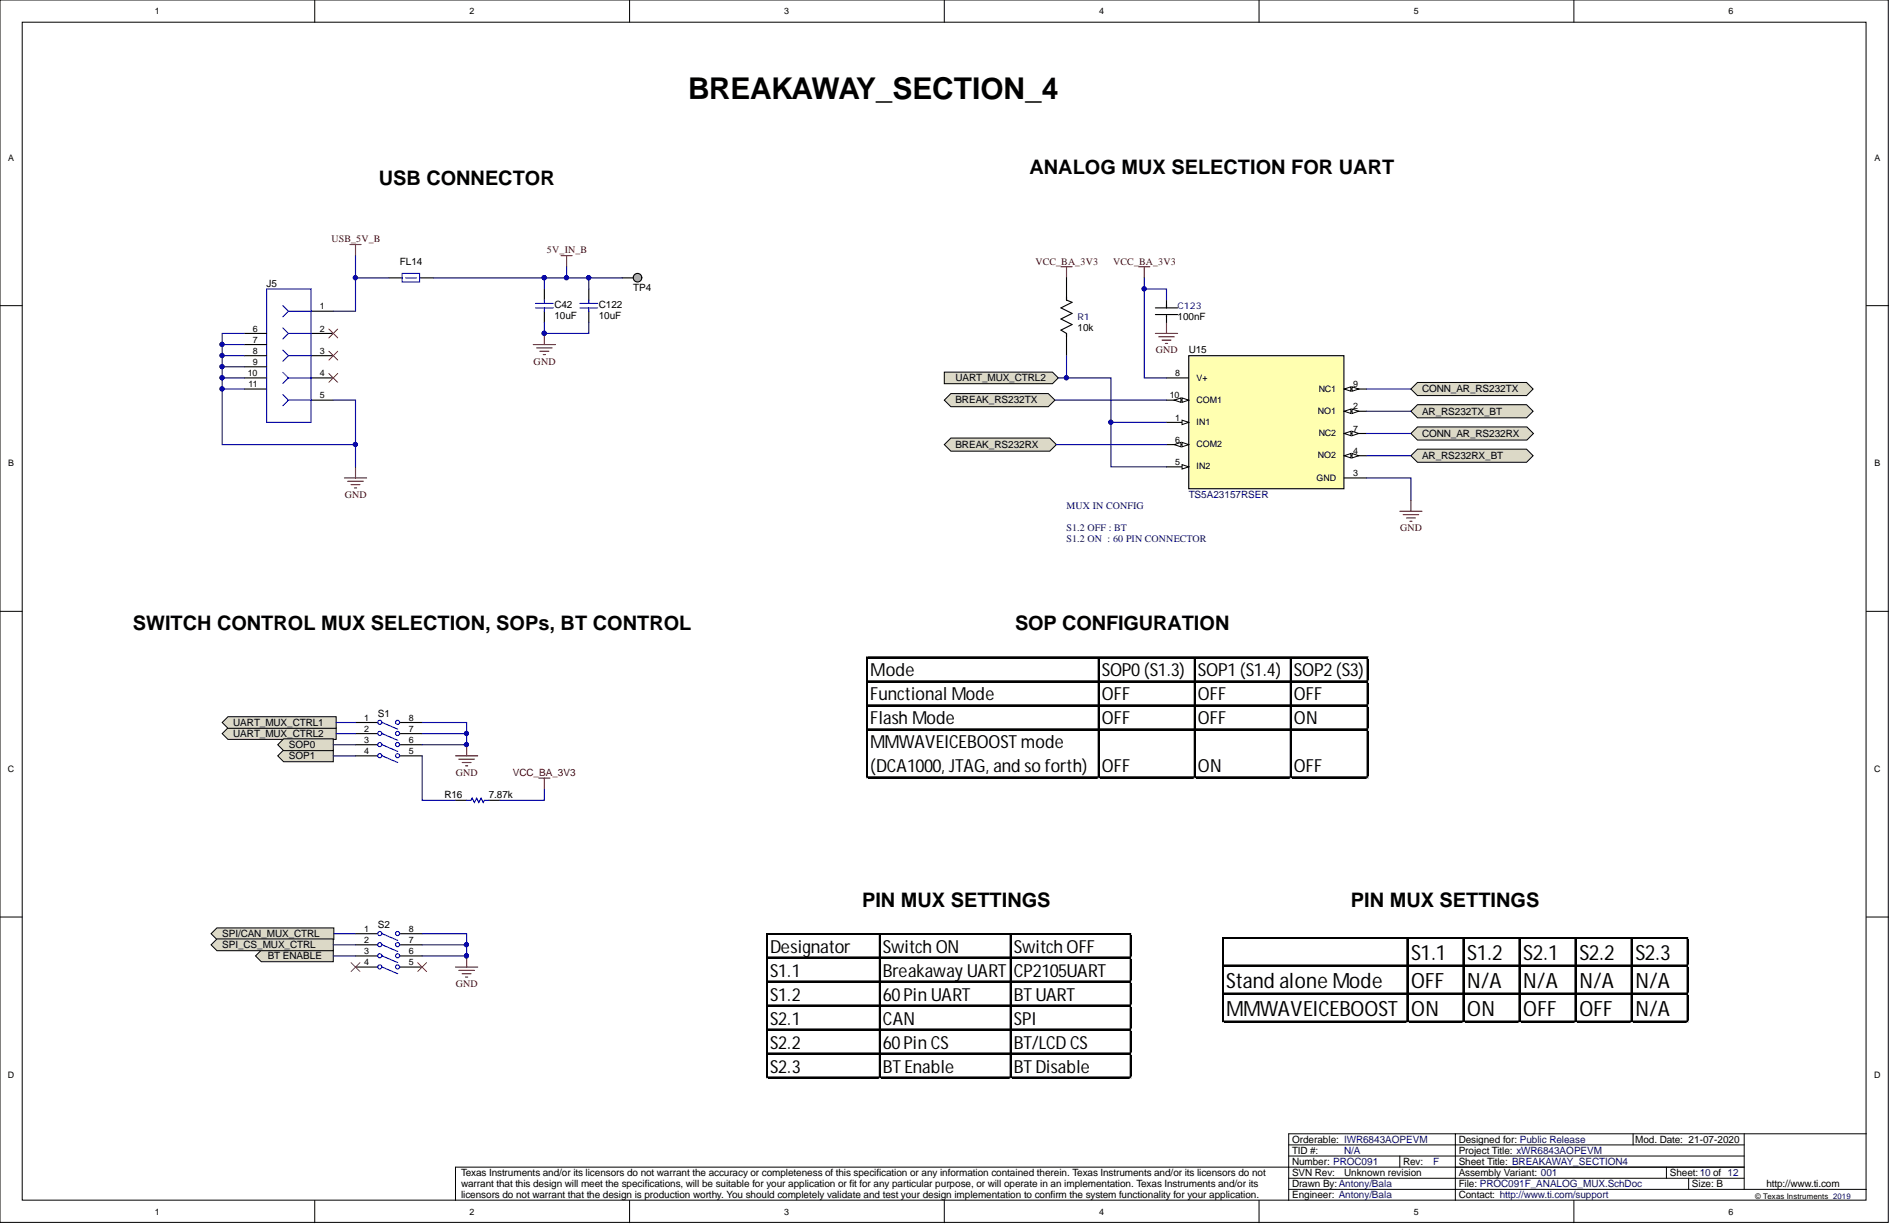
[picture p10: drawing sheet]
<svg xmlns="http://www.w3.org/2000/svg" width="431mm" height="279mm" viewBox="0 0 431 279" stroke-linecap="round" stroke-linejoin="round" font-family="sans-serif">
<defs><g id="words">
<text font-size="6.8" x="157" y="22.6">BREAKAWAY_SECTION_4</text>
<g font-size="4.8">
<text x="322" y="219">S1.1</text>
<text x="334.8" y="219">S1.2</text>
<text x="347.6" y="219">S2.1</text>
<text x="360.3" y="219">S2.2</text>
<text x="373.1" y="219">S2.3</text>
<text x="279.8" y="225.3">Stand aloneMode</text>
<text x="322" y="225.3">OFF</text>
<text x="334.8" y="225.3">N/A</text>
<text x="347.6" y="225.3">N/A</text>
<text x="360.3" y="225.3">N/A</text>
<text x="373.1" y="225.3">N/A</text>
<text x="279.8" y="231.7">MMWAVEICEBOOST</text>
<text x="322" y="231.7">ON</text>
<text x="334.8" y="231.7">ON</text>
<text x="347.6" y="231.7">OFF</text>
<text x="360.3" y="231.7">OFF</text>
<text x="373.1" y="231.7">N/A</text>
</g>
<g font-size="4.6">
<text x="234.9" y="39.6">ANALOG MUX SELECTION FOR UART</text>
<text x="86.4" y="42.2">USB CONNECTOR</text>
<text x="30.3" y="143.6">SWITCH CONTROL MUX SELECTION, SOPs, BT CONTROL</text>
<text x="231.6" y="143.6">SOP CONFIGURATION</text>
<text x="196.7" y="207">PIN MUX SETTINGS</text>
<text x="308.2" y="207">PIN MUX SETTINGS</text>
</g>
<g font-size="4.1">
<text x="198.5" y="154.3">Mode</text>
<text x="251.4" y="154.3">SOP0(S1.3)</text>
<text x="273.3" y="154.3">SOP1 (S1.4)</text>
<text x="295.2" y="154.3">SOP2(S3)</text>
<text x="198.5" y="159.8">Functional Mode</text>
<text x="251.4" y="159.8">OFF</text>
<text x="273.3" y="159.8">OFF</text>
<text x="295.2" y="159.8">OFF</text>
<text x="198.5" y="165.2">Flash Mode</text>
<text x="251.4" y="165.2">OFF</text>
<text x="273.3" y="165.2">OFF</text>
<text x="295.2" y="165.2">ON</text>
<text x="198.5" y="170.7">MMWAVEICEBOOSTmode</text>
<text x="198.5" y="176.2">(DCA1000, JTAG, and soforth)</text>
<text x="251.4" y="176.2">OFF</text>
<text x="273.3" y="176.2">ON</text>
<text x="295.2" y="176.2">OFF</text>
<text x="175.7" y="217.3">Designator</text>
<text x="201.5" y="217.3">Switch ON</text>
<text x="231.3" y="217.3">Switch OFF</text>
<text x="175.7" y="222.7">S1.1</text>
<text x="201.5" y="222.7">BreakawayUART</text>
<text x="231.3" y="222.7">CP2105UART</text>
<text x="175.7" y="228.2">S1.2</text>
<text x="175.7" y="233.7">S2.1</text>
<text x="201.5" y="228.2">60Pin UART</text>
<text x="201.5" y="233.7">CAN</text>
<text x="231.3" y="228.2">BTUART</text>
<text x="231.3" y="233.7">SPI</text>
<text x="175.7" y="239.2">S2.2</text>
<text x="201.5" y="239.2">60Pin CS</text>
<text x="231.3" y="239.2">BT/LCDCS</text>
<text x="175.7" y="244.6">S2.3</text>
<text x="201.5" y="244.6">BTEnable</text>
<text x="231.3" y="244.6">BTDisable</text>
</g>
<g font-size="2.3" fill="#800000">
<text x="75.6" y="55.3">USB_5V_B</text>
<text x="124.8" y="57.8">5V_IN_B</text>
<text x="236.2" y="60.3">VCC_BA_3V3</text>
<text x="254" y="60.3">VCC_BA_3V3</text>
<text x="121.8" y="83.2">GND</text>
<text x="263.7" y="80.6">GND</text>
<text x="78.7" y="113.6">GND</text>
<text x="319.5" y="121.2">GND</text>
<text x="104" y="177">GND</text>
<text x="117" y="177">VCC_BA_3V3</text>
<text x="104" y="225.1">GND</text>
</g>
<g font-size="2.3">
<text x="60.8" y="65.4">J5</text>
<text x="91.3" y="60.3">FL14</text>
<text x="126.5" y="70.2">C42</text>
<text x="136.6" y="70.2">C122</text>
<text x="144.5" y="66.4">TP4</text>
<text x="126.5" y="72.8">10uF</text>
<text x="136.6" y="72.8">10uF</text>
<text x="245.9" y="75.5">10k</text>
<text x="268.7" y="73">100nF</text>
<text x="271.2" y="80.6">U15</text>
<text x="218" y="87">UART_MUX_CTRL2</text>
<text x="324.4" y="89.5">CONN_AR_RS232TX</text>
<text x="218" y="92">BREAK_RS232TX</text>
<text x="324.4" y="94.6">AR_RS232TX_BT</text>
<text x="324.4" y="99.6">CONN_AR_RS232RX</text>
<text x="218" y="102.2">BREAK_RS232RX</text>
<text x="324.4" y="104.7">AR_RS232RX_BT</text>
<text x="53.2" y="165.6">UART_MUX_CTRL1</text>
<text x="86.2" y="163.5">S1</text>
<text x="53.2" y="168.1">UART_MUX_CTRL2</text>
<text x="65.9" y="173.2">SOP1</text>
<text x="65.9" y="170.6">SOP0</text>
<text x="101.4" y="182">R16</text>
<text x="111.5" y="182">7.87k</text>
<text x="50.7" y="213.7">SPI/CAN_MUX_CTRL</text>
<text x="86.2" y="211.7">S2</text>
<text x="50.7" y="216.3">SPI_CS_MUX_CTRL</text>
<text x="61.1" y="218.8">BT ENABLE</text>
<text x="294.8" y="263.2">TID #:</text>
<text x="294.8" y="260.6">Orderable: IWR6843AOPEVM</text>
<text x="332.8" y="263.2">Project Title: xWR6843AOPEVM</text>
<text x="332.8" y="260.6">Designed for: Public Release</text>
<text x="373.1" y="260.6">Mod. Date: 21-07-2020</text>
<text x="105.2" y="268.2">Texas Instruments and/or its licensors do not warrant the accuracy or completeness of this specification or any information contained therein. Texas Instruments and/or its licensors do not</text>
<text x="294.8" y="268.2">SVN Rev:</text>
<text x="294.8" y="265.7">Number: PROC091</text>
<text x="306.7" y="268.2">Unknown revision</text>
<text x="320.1" y="265.7">Rev:</text>
<text x="332.8" y="265.7">Sheet Title: BREAKAWAY_SECTION4</text>
<text x="332.8" y="268.2">Assembly Variant: 001</text>
<text x="381" y="268.2">Sheet:10 of 12</text>
<text x="105.2" y="270.8">warrant that this design will meet the specifications, will be suitable for your application or fit for any particular purpose, or will operate in an implementation. Texas Instruments and/or its</text>
<text x="105.2" y="273.3">licensors do not warrant that the design is production worthy. You should completely validate and test your design implementation to confirm the system functionality for your application.</text>
<text x="294.8" y="270.8">Drawn By:Antony/Bala</text>
<text x="294.8" y="273.3">Engineer: Antony/Bala</text>
<text x="332.8" y="270.8">File: PROC091F_ANALOG_MUX.SchDoc</text>
<text x="332.8" y="273.3">Contact: http://www.ti.com/support</text>
<text x="386" y="270.8">Size: B</text>
<text x="403" y="270.8">http://www.ti.com</text>
</g>
<g font-size="2.3" fill="#000080">
<text x="271.2" y="113.6">TS5A23157RSER</text>
<text x="243.3" y="116.1">MUX IN CONFIG</text>
<text x="243.3" y="123.7">S1.2 ON : 60 PIN CONNECTOR</text>
<text x="243.3" y="121.2">S1.2 OFF : BT</text>
<text x="306.7" y="263.2">N/A</text>
<text x="327" y="265.7">F</text>
</g>
<g font-size="2.1" fill="#000080">
<text x="268.7" y="70.6">C123</text>
<text x="245.9" y="73.1">R1</text>
</g>
<g font-size="2">
<text x="35.3" y="3.2">1</text>
<text x="107.1" y="3.2">2</text>
<text x="179" y="3.2">3</text>
<text x="250.8" y="3.2">4</text>
<text x="322.6" y="3.2">5</text>
<text x="394.4" y="3.2">6</text>
<text x="1.9" y="36.7">A</text>
<text x="427.7" y="36.7">A</text>
<text x="73" y="70.6">1</text>
<text x="57.7" y="75.6">6</text>
<text x="73" y="75.6">2</text>
<text x="57.7" y="78.2">7</text>
<text x="57.7" y="80.7">8</text>
<text x="57.7" y="83.2">9</text>
<text x="73" y="80.7">3</text>
<text x="56.5" y="85.8">10</text>
<text x="56.7" y="88.3">11</text>
<text x="73" y="85.8">4</text>
<text x="268.1" y="85.8">8</text>
<text x="273" y="86.8">V+</text>
<text x="300.9" y="89.3">NC1</text>
<text x="308.7" y="88.3">9</text>
<text x="73" y="90.8">5</text>
<text x="266.9" y="90.8">10</text>
<text x="268.1" y="95.9">1</text>
<text x="273" y="91.9">COM1</text>
<text x="300.7" y="94.4">NO1</text>
<text x="308.7" y="93.4">2</text>
<text x="268.1" y="101">6</text>
<text x="273" y="96.9">IN1</text>
<text x="273" y="102">COM2</text>
<text x="300.9" y="99.5">NC2</text>
<text x="308.7" y="98.4">7</text>
<text x="1.9" y="106.4">B</text>
<text x="268.1" y="106.1">5</text>
<text x="273" y="107.1">IN2</text>
<text x="300.7" y="104.5">NO2</text>
<text x="308.7" y="103.5">4</text>
<text x="427.7" y="106.4">B</text>
<text x="300.4" y="109.6">GND</text>
<text x="308.7" y="108.6">3</text>
<text x="83.1" y="164.4">1</text>
<text x="83.1" y="166.9">2</text>
<text x="93.3" y="164.4">8</text>
<text x="93.3" y="166.9">7</text>
<text x="83.1" y="169.4">3</text>
<text x="83.1" y="172">4</text>
<text x="93.3" y="169.4">6</text>
<text x="93.3" y="172">5</text>
<text x="1.8" y="176.1">C</text>
<text x="427.6" y="176.1">C</text>
<text x="83.1" y="212.5">1</text>
<text x="83.1" y="215.1">2</text>
<text x="93.3" y="212.5">8</text>
<text x="93.3" y="215.1">7</text>
<text x="83.1" y="217.6">3</text>
<text x="83.1" y="220.1">4</text>
<text x="93.3" y="217.6">6</text>
<text x="93.3" y="220.1">5</text>
<text x="1.8" y="245.8">D</text>
<text x="427.6" y="245.8">D</text>
<text x="35.3" y="277">1</text>
<text x="107.1" y="277">2</text>
<text x="179" y="277">3</text>
<text x="250.8" y="277">4</text>
<text x="322.6" y="277">5</text>
<text x="394.4" y="277">6</text>
</g>
<text font-size="1.8" x="400.5" y="273.4">© Texas Instruments 2019</text>
</g></defs>
<g fill="#fff" stroke="#000" stroke-width=".23">
<path d="M0 0h430.8v278.8h-430.8z"/>
<path d="M5.1 5.1h420.7v268.6h-420.7z"/>
</g>
<g fill="none" stroke="#000" stroke-width=".23">
<path d="M71.8 0v5.1M143.6 0v5.1M215.5 0v5.1M287.3 0v5.1M359.1 0v5.1M0 69.7h5.1M425.8 69.7h5.1M0 139.4h5.1M425.8 139.4h5.1M0 209.2h5.1M425.8 209.2h5.1M332 258.6h-38v15.2"/>
<path d="M372.6 258.6v2.5M398 258.6v12.7M425.8 258.6h-93.8v15.2M71.8 273.8v5.1M143.6 273.8v5.1M215.5 273.8v5.1M287.3 273.8v5.1M294 271.3h131.8M294 268.7h104M294 263.7h104M294 261.1h104M319.4 263.7v2.5"/>
<path d="M359.1 273.8v5.1M380.2 266.2v2.5M385.3 268.7v2.6M398 266.2h-294.1v7.6"/>
</g>
<g fill="none" stroke="#800000" stroke-width=".25">
<path d="M79.8 55.8h2.6M81.1 55.8v2.5M128 58.3h2.5M129.3 58.3v2.5M121.7 78.6h5M122.4 79.3h3.6M124.2 76.1v2.5M123.2 80.1h2M123.9 80.9h.6M78.6 109h5M79.3 109.8h3.6M80.1 110.5h2"/>
<path d="M80.9 111.3h.5M81.1 106.5v2.5"/>
</g>
<path d="M88.7 63.4h3.1M95.8 63.4h3.1M124.2 65.9v2.5M124.2 71v2.5" fill="none" stroke="#000" stroke-width=".25"/>
<path d="M91.8 62.4h3.9v1.9h-3.9zM92.5 63.4h2.6M122.2 70.2h4M122.2 69.2h4M124.2 68.4v.8M124.2 70.2v.8" fill="none" stroke="#00f" stroke-width=".25"/>
<circle cx="124.2" cy="76" r=".47" fill="#000080" stroke="#000080" stroke-width=".23"/>
<circle cx="145.5" cy="63.3" r=".98" fill="#b2acb0" stroke="#000" stroke-width=".25"/>
<g fill="none" stroke="#000" stroke-width=".25">
<path d="M55.8 76.1h5M55.8 78.6h5M71 71h5M71 76.1h5M134.3 65.9v2.5M134.3 71v2.5M141.9 63.4h2.6M55.8 81.1h5M55.8 86.2h5M55.8 83.7h5M55.8 88.7h5M71 81.1h5"/>
<path d="M71 86.2h5M71 91.3h5"/>
</g>
<g fill="none" stroke="#00f" stroke-width=".25">
<path d="M60.8 65.9h10.2v30.4h-10.2zM64.5 74.8l1.3 1.3-1.3 1.2M64.5 69.7l1.3 1.3-1.3 1.3M64.5 79.9l1.3 1.2-1.3 1.3M65.9 71h5.1M65.9 76.1h5.1M132.3 69.2h4.1M132.3 70.2h4.1M134.3 68.4v.8M134.3 70.2v.8M64.5 90l1.3 1.3-1.3 1.2M64.5 84.9l1.3 1.3-1.3 1.3"/>
<path d="M65.9 81.1h5.1M65.9 86.2h5.1M65.9 91.3h5.1"/>
</g>
<path d="M242.1 60.8h2.5M243.3 60.8v2.6M319.4 116.6h5M320.1 117.4h3.6M320.9 118.1h2M321.7 118.9h.5M321.9 114.1v2.5" fill="none" stroke="#800000" stroke-width=".25"/>
<path d="M216.9 89.8h22.3l1.5 1.5-1.5 1.5h-22.3l-1.4-1.5z" fill-rule="evenodd" fill="#dcd9c7" stroke="#000" stroke-width=".23"/>
<path d="M243.3 63.4v5l1.3 .6-2.5 1.2 2.5 1.3-2.5 1.3 2.5 1.2-2.5 1.3 1.2 .8v5" fill="none" stroke="#000" stroke-width=".25"/>
<path d="M216.9 99.9h22.6l1.5 1.5-1.5 1.5h-22.6l-1.4-1.5z" fill-rule="evenodd" fill="#dcd9c7" stroke="#000" stroke-width=".23"/>
<path d="M259.8 60.8h2.5M261.1 60.8v2.6M263.6 76.1h5.1M264.4 76.8h3.5M265.1 77.6h2.1M265.9 78.3h.5M266.1 73.5v2.6" fill="none" stroke="#800000" stroke-width=".25"/>
<path d="M263.6 70.2h5.1M263.6 71.7h5.1M266.1 68.4v1.8M266.1 72v1.5" fill="none" stroke="#000" stroke-width=".25"/>
<g fill="#dcd9c7" stroke="#000" stroke-width=".23">
<path d="M323.4 87.2h24.9l1.5 1.5-1.5 1.5h-24.9l-1.5-1.5z" fill-rule="evenodd"/>
<path d="M323.4 97.4h25l1.5 1.5-1.5 1.5h-25l-1.5-1.5z" fill-rule="evenodd"/>
<path d="M323.4 92.3h24.9l1.5 1.5-1.5 1.5h-24.9l-1.5-1.5z" fill-rule="evenodd"/>
<path d="M323.4 102.4h24.9l1.5 1.5-1.5 1.5h-24.9l-1.5-1.5z" fill-rule="evenodd"/>
</g>
<path d="M271.2 81.1h35.4v30.4h-35.4z" fill="#ffffb0" stroke="#000" stroke-width=".25"/>
<path d="M266.1 96.3h5.1" fill="none" stroke="#000" stroke-width=".25"/>
<path d="M269.7 95.8l1.5 .5-1.5 .5z" fill="#fff"/>
<path d="M269.7 95.8l1.5 .5-1.5 .5z" fill="none" stroke="#000" stroke-width=".23"/>
<path d="M306.7 93.8h5.1" fill="none" stroke="#000" stroke-width=".25"/>
<path d="M306.7 93.8l1.5-.5v1z" fill="#fff"/>
<path d="M306.7 93.8l1.5-.5v1z" fill="none" stroke="#000" stroke-width=".23"/>
<path d="M308.5 93.3l1.5 .5-1.5 .5z" fill="#fff"/>
<path d="M308.5 93.3l1.5 .5-1.5 .5z" fill="none" stroke="#000" stroke-width=".23"/>
<path d="M306.7 109h5.1M306.7 103.9h5.1" fill="none" stroke="#000" stroke-width=".25"/>
<path d="M306.7 103.9l1.5-.5v1z" fill="#fff"/>
<path d="M306.7 103.9l1.5-.5v1z" fill="none" stroke="#000" stroke-width=".23"/>
<path d="M308.5 103.4l1.5 .5-1.5 .5z" fill="#fff"/>
<path d="M308.5 103.4l1.5 .5-1.5 .5z" fill="none" stroke="#000" stroke-width=".23"/>
<path d="M266.1 106.5h5.1" fill="none" stroke="#000" stroke-width=".25"/>
<path d="M269.7 106l1.5 .5-1.5 .5z" fill="#fff"/>
<path d="M269.7 106l1.5 .5-1.5 .5z" fill="none" stroke="#000" stroke-width=".23"/>
<path d="M266.1 101.4h5.1" fill="none" stroke="#000" stroke-width=".25"/>
<path d="M269.7 100.9l1.5 .5-1.5 .5z" fill="#fff"/>
<path d="M269.7 100.9l1.5 .5-1.5 .5z" fill="none" stroke="#000" stroke-width=".23"/>
<path d="M267.9 101.4l1.5-.5v1z" fill="#fff"/>
<path d="M267.9 101.4l1.5-.5v1z" fill="none" stroke="#000" stroke-width=".23"/>
<path d="M306.7 98.9h5.1" fill="none" stroke="#000" stroke-width=".25"/>
<path d="M306.7 98.9l1.5-.5v1z" fill="#fff"/>
<path d="M306.7 98.9l1.5-.5v1z" fill="none" stroke="#000" stroke-width=".23"/>
<path d="M308.5 98.4l1.5 .5-1.5 .5z" fill="#fff"/>
<path d="M308.5 98.4l1.5 .5-1.5 .5z" fill="none" stroke="#000" stroke-width=".23"/>
<path d="M266.1 86.2h5.1M306.7 88.7h5.1" fill="none" stroke="#000" stroke-width=".25"/>
<path d="M306.7 88.7l1.5-.5v1z" fill="#fff"/>
<path d="M306.7 88.7l1.5-.5v1z" fill="none" stroke="#000" stroke-width=".23"/>
<path d="M308.5 88.2l1.5 .5-1.5 .5z" fill="#fff"/>
<path d="M308.5 88.2l1.5 .5-1.5 .5z" fill="none" stroke="#000" stroke-width=".23"/>
<path d="M266.1 91.3h5.1" fill="none" stroke="#000" stroke-width=".25"/>
<path d="M269.7 90.8l1.5 .5-1.5 .5z" fill="#fff"/>
<path d="M269.7 90.8l1.5 .5-1.5 .5z" fill="none" stroke="#000" stroke-width=".23"/>
<path d="M267.9 91.3l1.5-.5v1z" fill="#fff"/>
<path d="M267.9 91.3l1.5-.5v1z" fill="none" stroke="#000" stroke-width=".23"/>
<path d="M75 75l2.1 2.1M77.1 75l-2.1 2.1M75 80.1l2.1 2M75 85.2l2.1 2M77.1 80.1l-2.1 2M77.1 85.2l-2.1 2" fill="none" stroke="#f00" stroke-width=".23"/>
<path d="M215.5 84.9h24.6l1.4 1.3-1.4 1.3h-24.6z" fill-rule="evenodd" fill="#dcd9c7" stroke="#000" stroke-width=".23"/>
<g fill="none" stroke="#000" stroke-width=".25">
<path d="M81.1 169.9h5.1M81.1 164.8h5.1M81.1 167.3h5.1M81.1 172.4h5.1M91.3 169.9h5M91.3 164.8h5M91.3 167.3h5M91.3 172.4h5M81.1 218h5.1M81.1 213h5.1M81.1 215.5h5.1M91.3 218h5"/>
<path d="M91.3 213h5M91.3 215.5h5M81.1 220.6h5.1M91.3 220.6h5"/>
</g>
<g fill="none" stroke="#00f" stroke-width=".25">
<path d="M87.2 169.9l3.5 1.5M87.2 167.3l3.5 1.5M87.2 164.8l3.5 1.5M87.2 172.4l3.5 1.5M87.2 218l3.5 1.6M87.2 215.5l3.5 1.5M87.2 213l3.5 1.5M87.2 220.6l3.5 1.5"/>
<circle cx="86.6" cy="167.3" r=".47"/>
<circle cx="86.6" cy="172.4" r=".47"/>
<circle cx="86.6" cy="164.8" r=".47"/>
<circle cx="86.6" cy="169.8" r=".47"/>
<circle cx="90.7" cy="167.3" r=".47"/>
<circle cx="90.7" cy="172.4" r=".47"/>
<circle cx="90.7" cy="169.8" r=".47"/>
<circle cx="90.7" cy="164.8" r=".47"/>
<circle cx="86.6" cy="215.5" r=".47"/>
<circle cx="86.6" cy="212.9" r=".47"/>
<circle cx="86.6" cy="218" r=".47"/>
<circle cx="90.7" cy="215.5" r=".47"/>
<circle cx="90.7" cy="212.9" r=".47"/>
<circle cx="90.7" cy="218" r=".47"/>
<circle cx="86.6" cy="220.5" r=".47"/>
<circle cx="90.7" cy="220.5" r=".47"/>
</g>
<g fill="#dcd9c7" stroke="#000" stroke-width=".23">
<path d="M52 166h24.7v2.6h-24.7l-1.3-1.3z" fill-rule="evenodd"/>
<path d="M52 163.5h24.7v2.6h-24.7l-1.3-1.3z" fill-rule="evenodd"/>
</g>
<path d="M106.5 218v2.6M103.9 220.6h5.1M104.7 221.3h3.5M105.4 222.1h2.1M106.2 222.8h.5" fill="none" stroke="#800000" stroke-width=".25"/>
<circle cx="106.4" cy="218" r=".47" fill="#000080" stroke="#000080" stroke-width=".23"/>
<path d="M59.6 216.7h16.4v2.7h-16.4l-1.3-1.4z" fill-rule="evenodd" fill="#dcd9c7" stroke="#000" stroke-width=".23"/>
<path d="M80.1 219.6l2 2M82.1 219.6l-2 2" fill="none" stroke="#f00" stroke-width=".23"/>
<g fill="#dcd9c7" stroke="#000" stroke-width=".23">
<path d="M49.5 211.6h26.7v2.7h-26.7l-1.3-1.3z" fill-rule="evenodd"/>
<path d="M49.5 214.2h26.5v2.6h-26.5l-1.3-1.3z" fill-rule="evenodd"/>
</g>
<path d="M103.9 172.4h5.1M104.7 173.2h3.5M105.4 173.9h2.1M106.2 174.7h.5M106.5 169.9v2.5" fill="none" stroke="#800000" stroke-width=".25"/>
<circle cx="106.4" cy="169.8" r=".47" fill="#000080" stroke="#000080" stroke-width=".23"/>
<g fill="#dcd9c7" stroke="#000" stroke-width=".23">
<path d="M64.7 171.1h11.3v2.6h-11.3l-1.3-1.3z" fill-rule="evenodd"/>
<path d="M64.7 168.5h11.3v2.7h-11.3l-1.3-1.3z" fill-rule="evenodd"/>
</g>
<path d="M122.9 177.5h2.6M124.2 177.5v2.5" fill="none" stroke="#800000" stroke-width=".25"/>
<path d="M103.9 182.5h2.6M111.5 182.5h2.6" fill="none" stroke="#000" stroke-width=".25"/>
<path d="M106.5 182.5h1l.2-.5 .5 1 .5-1 .5 1 .6-1 .5 1 .2-.5h1" fill="none" stroke="#00f" stroke-width=".25"/>
<path d="M95.3 219.6l2 2M97.3 219.6l-2 2" fill="none" stroke="#f00" stroke-width=".23"/>
<g fill="none" stroke="#000" stroke-width=".32">
<path d="M278.8 213.7v19.5M279 213.7v19.5M279.1 213.7h106.2M279.1 213.9h106.2M321 214.1v19.1M321.2 214.1v19.1M333.8 214.1v19.1M334 214.1v19.1M346.6 214.1v19.1M346.8 214.1v19.1M359.4 214.1v19.1M359.5 214.1v19.1"/>
<path d="M372.2 214.1v19.1M372.3 214.1v19.1M385 214.1v19.1M385.1 214.1v19.1M279.1 220.1h106.2M279.1 220.3h106.2M279.1 226.5h106.2M279.1 226.7h106.2M279.1 232.9h106.2M279.1 233.1h106.2"/>
</g>
<path d="M278.8 233.2v.1" fill="none" stroke="#d4d4d4" stroke-width=".32"/>
<path d="M278.8 233.2l.3 .1z" fill="#d4d4d4"/>
<path d="M321 233.2v.1" fill="none" stroke="#d4d4d4" stroke-width=".32"/>
<path d="M321 233.2l.3 .1z" fill="#d4d4d4"/>
<path d="M333.8 233.2v.1" fill="none" stroke="#d4d4d4" stroke-width=".32"/>
<path d="M333.8 233.2l.3 .1z" fill="#d4d4d4"/>
<path d="M346.6 233.2v.1" fill="none" stroke="#d4d4d4" stroke-width=".32"/>
<path d="M346.6 233.2l.3 .1z" fill="#d4d4d4"/>
<path d="M359.4 233.2v.1" fill="none" stroke="#d4d4d4" stroke-width=".32"/>
<path d="M359.4 233.2l.3 .1z" fill="#d4d4d4"/>
<path d="M372.2 233.2v.1" fill="none" stroke="#d4d4d4" stroke-width=".32"/>
<path d="M372.2 233.2l.3 .1z" fill="#d4d4d4"/>
<path d="M385 233.2v.1" fill="none" stroke="#d4d4d4" stroke-width=".32"/>
<path d="M385 233.2l.3 .1z" fill="#d4d4d4"/>
<path d="M385.3 213.7h.1" fill="none" stroke="#d4d4d4" stroke-width=".32"/>
<path d="M385.3 213.7v.4z" fill="#d4d4d4"/>
<path d="M385.3 220.1h.1" fill="none" stroke="#d4d4d4" stroke-width=".32"/>
<path d="M385.3 220.1v.4z" fill="#d4d4d4"/>
<path d="M385.3 226.5h.1" fill="none" stroke="#d4d4d4" stroke-width=".32"/>
<path d="M385.3 226.5v.3z" fill="#d4d4d4"/>
<path d="M385.3 232.9h.1" fill="none" stroke="#d4d4d4" stroke-width=".32"/>
<path d="M385.3 232.9v.3z" fill="#d4d4d4"/>
<g fill="none" stroke="#000080" stroke-width=".25">
<path d="M81.1 58.3v12.7h-5.1M50.7 78.6v2.5h5.1M55.8 76.1h-5.1v2.5h5.1M81.1 63.4h7.6M98.9 63.4h25.3M124.2 63.4h10.1M124.2 73.5v2.6h10.1v-2.6M124.2 63.4v2.5M129.3 60.8v2.6M134.3 63.4v2.5M134.3 63.4h7.6M261.1 63.4v22.8h5"/>
<path d="M261.1 65.9h5v2.5M50.7 81.1v2.6h5.1M50.7 83.7v2.5h5.1M50.7 86.2v2.5h5.1M50.7 88.7v12.7h30.4M76 91.3h5.1v15.2M240.7 91.3h25.4M241.5 86.2h12v10.1h12.6M243.3 81.1v5.1M253.5 96.3v10.2h12.6M311.8 88.7h10.1M311.8 93.8h10.1"/>
<path d="M311.8 98.9h10.1M241 101.4h25.1M311.8 109h10.1v5.1M311.8 103.9h10.1M76 169.9h5.1M76 172.4h5.1M76.7 167.3h4.4M76.7 164.8h4.4M96.3 172.4v10.1h7.6M96.3 164.8h10.2v5.1h-10.2M96.3 167.3h10.2M124.2 180v2.5h-10.1"/>
<path d="M76 218h5.1M76 215.5h5.1M76.2 213h4.9M96.3 213h10.2v5h-10.2M96.3 215.5h10.2"/>
</g>
<g fill="#000080" stroke="#000080" stroke-width=".23">
<circle cx="124.2" cy="63.3" r=".47"/>
<circle cx="134.3" cy="63.3" r=".47"/>
<circle cx="129.2" cy="63.3" r=".47"/>
<circle cx="50.7" cy="78.6" r=".47"/>
<circle cx="50.7" cy="81.1" r=".47"/>
<circle cx="50.7" cy="83.6" r=".47"/>
<circle cx="50.7" cy="86.2" r=".47"/>
<circle cx="50.7" cy="88.7" r=".47"/>
<circle cx="81.1" cy="101.4" r=".47"/>
<circle cx="81.1" cy="63.3" r=".47"/>
<circle cx="124.2" cy="76" r=".47"/>
<circle cx="253.4" cy="96.3" r=".47"/>
<circle cx="261" cy="65.9" r=".47"/>
<circle cx="243.3" cy="86.2" r=".47"/>
<circle cx="106.4" cy="167.3" r=".47"/>
<circle cx="106.4" cy="169.8" r=".47"/>
<circle cx="106.4" cy="215.5" r=".47"/>
<circle cx="106.4" cy="218" r=".47"/>
</g>
<g fill="none" stroke="#000" stroke-width=".27">
<path d="M197.7 149.8v27.7M197.8 149.8v27.7M198 149.8h114.2M198 150h114.2M198 155.3h114.2M198 155.4h114.2M250.6 150.1v27.4M250.7 150.1v27.4M272.5 150.1v27.4M272.6 150.1v27.4M294.4 150.1v27.4M294.5 150.1v27.4"/>
<path d="M311.9 150.1v27.4M312.1 150.1v27.4M198 160.8h114.2M198 160.9h114.2M198 166.3h114.2M198 166.4h114.2M198 177.2h114.2M198 177.3h114.2"/>
</g>
<path d="M197.7 177.5h.1" fill="none" stroke="#d4d4d4" stroke-width=".27"/>
<path d="M197.7 177.5h.3z" fill="#d4d4d4"/>
<path d="M250.6 177.5h.1" fill="none" stroke="#d4d4d4" stroke-width=".27"/>
<path d="M250.6 177.5h.2z" fill="#d4d4d4"/>
<path d="M272.5 177.5h.1" fill="none" stroke="#d4d4d4" stroke-width=".27"/>
<path d="M272.5 177.5h.3z" fill="#d4d4d4"/>
<path d="M294.4 177.5h.1" fill="none" stroke="#d4d4d4" stroke-width=".27"/>
<path d="M294.4 177.5h.3z" fill="#d4d4d4"/>
<path d="M311.9 177.5h.1" fill="none" stroke="#d4d4d4" stroke-width=".27"/>
<path d="M311.9 177.5h.3z" fill="#d4d4d4"/>
<path d="M312.2 149.8h.1" fill="none" stroke="#d4d4d4" stroke-width=".27"/>
<path d="M312.2 149.8l.1 .3z" fill="#d4d4d4"/>
<path d="M312.2 155.3h.1" fill="none" stroke="#d4d4d4" stroke-width=".27"/>
<path d="M312.2 155.3l.1 .3z" fill="#d4d4d4"/>
<path d="M312.2 160.8h.1" fill="none" stroke="#d4d4d4" stroke-width=".27"/>
<path d="M312.2 160.8l.1 .3z" fill="#d4d4d4"/>
<path d="M312.2 166.3h.1" fill="none" stroke="#d4d4d4" stroke-width=".27"/>
<path d="M312.2 166.3l.1 .2z" fill="#d4d4d4"/>
<path d="M312.2 177.2h.1" fill="none" stroke="#d4d4d4" stroke-width=".27"/>
<path d="M312.2 177.2l.1 .3z" fill="#d4d4d4"/>
<g fill="none" stroke="#000" stroke-width=".27">
<path d="M174.9 212.8v33.1M175 212.8v33.1M175.2 212.8h83M175.2 212.9h83M175.2 218.3h83M175.2 218.4h83M200.6 213.1v32.8M200.8 213.1v32.8M230.5 213.1v32.8M230.6 213.1v32.8M257.9 213.1v32.8M258 213.1v32.8"/>
<path d="M175.2 223.8h83M175.2 223.9h83M175.2 229.2h83M175.2 229.4h83M175.2 234.7h83M175.2 234.8h83M175.2 240.2h83M175.2 240.3h83M175.2 245.7h83M175.2 245.8h83"/>
</g>
<path d="M174.9 245.9v.1" fill="none" stroke="#d4d4d4" stroke-width=".27"/>
<path d="M174.9 245.9l.3 .1z" fill="#d4d4d4"/>
<path d="M200.6 245.9v.1" fill="none" stroke="#d4d4d4" stroke-width=".27"/>
<path d="M200.6 245.9l.3 .1z" fill="#d4d4d4"/>
<path d="M230.5 245.9v.1" fill="none" stroke="#d4d4d4" stroke-width=".27"/>
<path d="M230.5 245.9l.3 .1z" fill="#d4d4d4"/>
<path d="M257.9 245.9v.1" fill="none" stroke="#d4d4d4" stroke-width=".27"/>
<path d="M257.9 245.9l.3 .1z" fill="#d4d4d4"/>
<path d="M258.2 212.8h.1" fill="none" stroke="#d4d4d4" stroke-width=".27"/>
<path d="M258.2 212.8v.3z" fill="#d4d4d4"/>
<path d="M258.2 218.3h.1" fill="none" stroke="#d4d4d4" stroke-width=".27"/>
<path d="M258.2 218.3v.3z" fill="#d4d4d4"/>
<path d="M258.2 223.8h.1" fill="none" stroke="#d4d4d4" stroke-width=".27"/>
<path d="M258.2 223.8v.2z" fill="#d4d4d4"/>
<path d="M258.2 229.2h.1" fill="none" stroke="#d4d4d4" stroke-width=".27"/>
<path d="M258.2 229.2v.3z" fill="#d4d4d4"/>
<path d="M258.2 234.7h.1" fill="none" stroke="#d4d4d4" stroke-width=".27"/>
<path d="M258.2 234.7v.3z" fill="#d4d4d4"/>
<path d="M258.2 240.2h.1" fill="none" stroke="#d4d4d4" stroke-width=".27"/>
<path d="M258.2 240.2v.3z" fill="#d4d4d4"/>
<path d="M258.2 245.7h.1" fill="none" stroke="#d4d4d4" stroke-width=".27"/>
<path d="M258.2 245.7v.2z" fill="#d4d4d4"/>
<use href="#words"/>
</svg>
